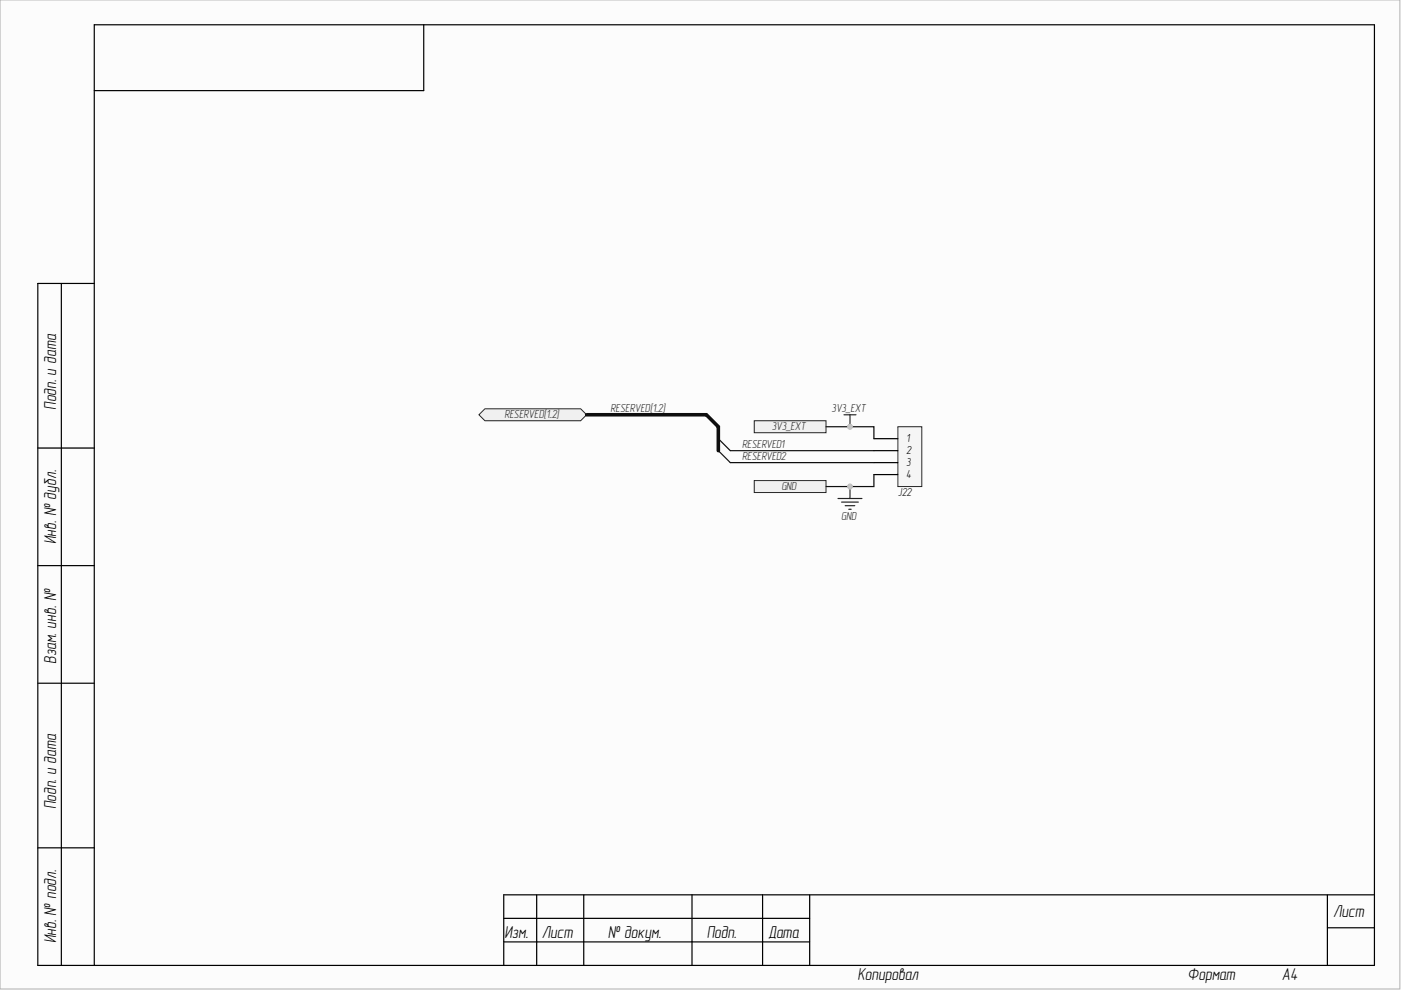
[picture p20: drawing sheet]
<svg xmlns="http://www.w3.org/2000/svg" width="297mm" height="210mm" viewBox="0 0 297 210" stroke-linecap="round" stroke-linejoin="round" font-family="sans-serif">
<defs><g id="words">
<g font-size="3.7">
<text x="11.9" y="86.9" transform="rotate(-90 11.9 86.9)">Подп. и дата</text>
<text x="11.9" y="115.4" transform="rotate(-90 11.9 115.4)">Инв. № дубл.</text>
<text x="11.9" y="140.8" transform="rotate(-90 11.9 140.8)">Взам. инв. №</text>
<text x="11.9" y="171.6" transform="rotate(-90 11.9 171.6)">Подп. и дата</text>
<text x="282.7" y="194.4">Лист</text>
<text x="11.9" y="200" transform="rotate(-90 11.9 200)">Инв. № подл.</text>
<text x="106.9" y="198.8">Изм.</text>
<text x="114.9" y="198.8">Лист</text>
<text x="128.9" y="198.8">№ докум.</text>
<text x="149.8" y="198.8">Подп.</text>
<text x="162.9" y="198.8">Дата</text>
<text x="181.8" y="207.8">Копировал</text>
<text x="251.8" y="207.8">Формат</text>
<text x="271.8" y="207.8">A4</text>
</g>
<g font-size="2.5" fill="#262626">
<text x="106.9" y="88.6">RESERVED[1..2]</text>
<text x="129.4" y="87.3">RESERVED[1..2]</text>
<text x="176.3" y="87.3">3V3_EXT</text>
<text x="157.4" y="94.9">RESERVED1</text>
<text x="163.6" y="91.1">3V3_EXT</text>
<text x="157.4" y="97.5">RESERVED2</text>
<text x="165.7" y="103.8">GND</text>
<text x="178.4" y="110.2">GND</text>
</g>
<g font-size="2.5">
<text x="192.1" y="93.7">1</text>
<text x="192.1" y="96.2">2</text>
<text x="192.1" y="98.7">3</text>
<text x="192.1" y="101.3">4</text>
</g>
<text font-size="2.5" fill="#0e0e0e" x="190.4" y="105.1">J22</text>
</g></defs>
<path d="M0 0h296.8v209.7h-296.8z" fill-rule="evenodd" fill="#fcfcfc"/>
<path d="M0 0h296.8v209.7h-296.8z" fill="none" stroke="#bdbdbd" stroke-width=".21"/>
<path d="M0 0h296.8v209.7h-296.8z" fill-rule="evenodd" fill="#fcfcfc"/>
<path d="M0 0h296.8v209.7h-296.8z" fill="none" stroke="#bdbdbd" stroke-width=".21"/>
<g fill="none" stroke="#000" stroke-width=".25">
<path d="M89.8 5.3v13.9h-69.8M13 60.1v144.6M20 60.1h-12v144.6h283.4v-199.4h-271.4v199.4M8 95h12M8 119.9h12M8 144.9h12M8 179.8h12M106.8 194.7h64.9M106.8 199.7h64.9M113.8 189.7v15M123.8 189.7v15M146.7 189.7v15"/>
<path d="M161.7 189.7v15M171.7 189.7v15M281.4 189.7v15M281.4 196.7h10M291.4 189.7h-184.6v15"/>
</g>
<path d="M159.9 101.9h15.2v2.5h-15.2z" fill-rule="evenodd" fill="#f0f0f0"/>
<path d="M159.9 101.9h15.2v2.5h-15.2z" fill="none" stroke="#262626" stroke-width=".21"/>
<path d="M159.9 89.2h15.2v2.5h-15.2z" fill-rule="evenodd" fill="#f0f0f0"/>
<path d="M159.9 89.2h15.2v2.5h-15.2z" fill="none" stroke="#262626" stroke-width=".21"/>
<path d="M101.5 87.9l1.3-1.2h20.3l1.3 1.2-1.3 1.3h-20.3z" fill-rule="evenodd" fill="#f0f0f0"/>
<path d="M101.5 87.9l1.3-1.2h20.3l1.3 1.2-1.3 1.3h-20.3z" fill="none" stroke="#262626" stroke-width=".21"/>
<path d="M177.7 105.7h5.1M178.4 106.5h3.6M179.2 107.2h2M180 108h.5M180.2 103.2v2.5" fill="none" stroke="#262626" stroke-width=".25"/>
<circle cx="180.2" cy="103.2" r=".51" fill="#c1c1c1"/>
<circle cx="180.2" cy="103.2" r=".51" fill="none" stroke="#c1c1c1" stroke-width=".21"/>
<path d="M178.9 87.9h2.6M180.2 87.9v2.6" fill="none" stroke="#262626" stroke-width=".25"/>
<circle cx="180.2" cy="90.5" r=".51" fill="#c1c1c1"/>
<circle cx="180.2" cy="90.5" r=".51" fill="none" stroke="#c1c1c1" stroke-width=".21"/>
<path d="M190.4 90.5h5v12.7h-5z" fill-rule="evenodd" fill="#f5f5f5"/>
<path d="M190.4 90.5h5v12.7h-5z" fill="none" stroke="#262626" stroke-width=".21"/>
<path d="M185.3 93h5.1M185.3 95.6h5.1M185.3 98.1h5.1M185.3 100.6h5.1" fill="none" stroke="#000" stroke-width=".25"/>
<path d="M175.1 90.5h10.2v2.5" fill="none" stroke="#0e0e0e" stroke-width=".25"/>
<circle cx="180.2" cy="90.5" r=".51" fill="#c1c1c1"/>
<circle cx="180.2" cy="90.5" r=".51" fill="none" stroke="#c1c1c1" stroke-width=".21"/>
<path d="M185.3 100.6v2.6h-10.2" fill="none" stroke="#0e0e0e" stroke-width=".25"/>
<circle cx="180.2" cy="103.2" r=".51" fill="#c1c1c1"/>
<circle cx="180.2" cy="103.2" r=".51" fill="none" stroke="#c1c1c1" stroke-width=".21"/>
<path d="M152.3 93l2.5 2.6h30.5M152.3 95.6l2.5 2.5h30.5" fill="none" stroke="#0e0e0e" stroke-width=".25"/>
<path d="M124.4 87.9h25.4l2.5 2.6v5.1" fill="none" stroke="#0e0e0e" stroke-width=".76"/>
<use href="#words"/>
</svg>
